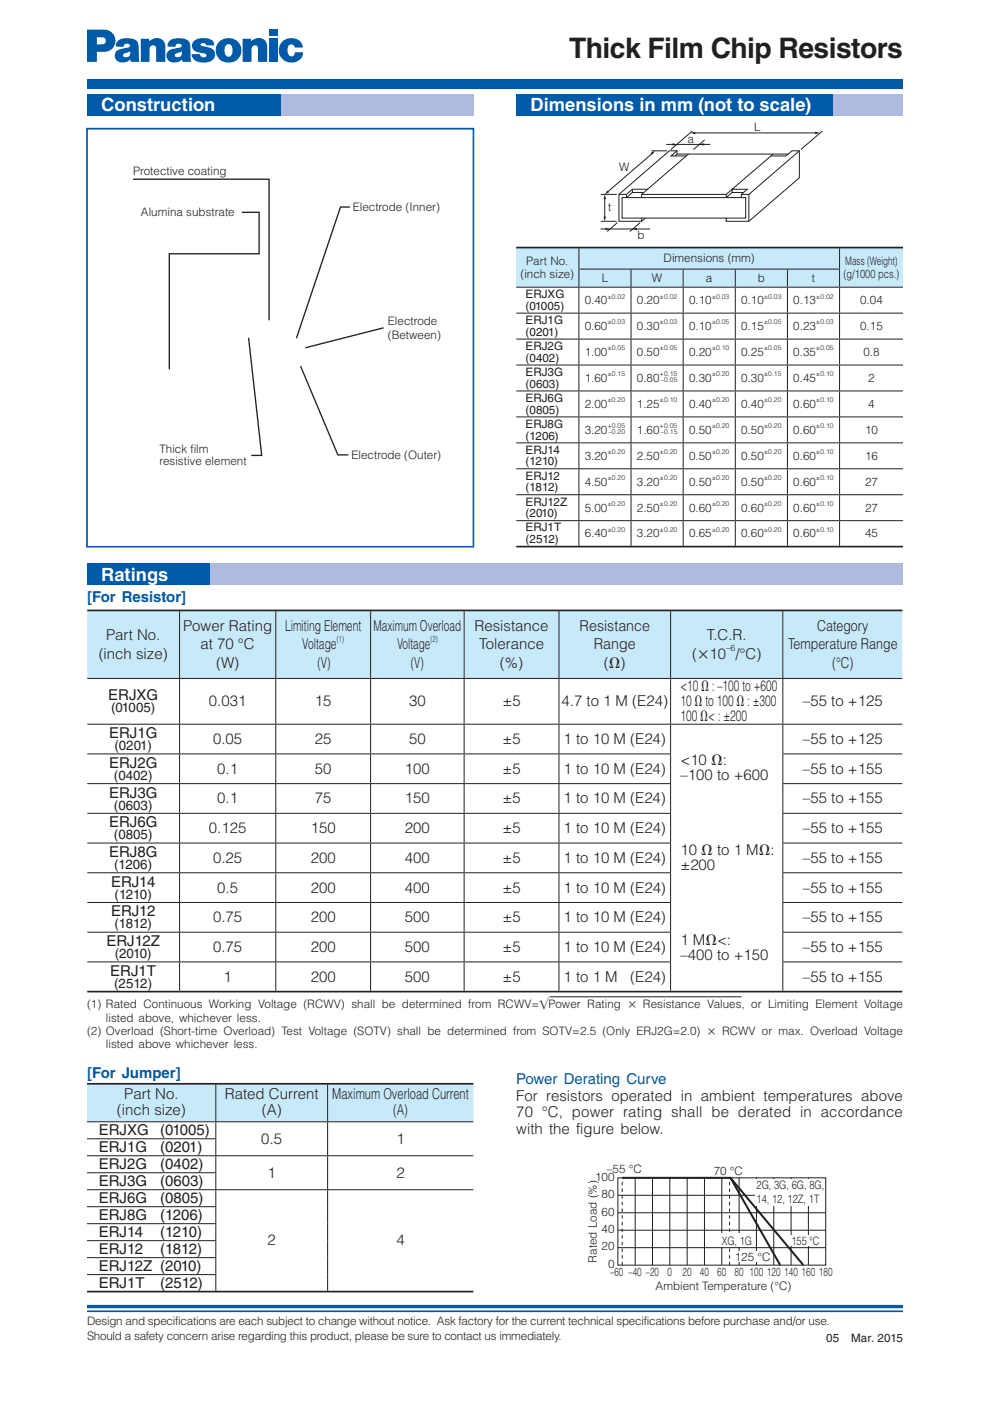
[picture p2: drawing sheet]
<svg xmlns="http://www.w3.org/2000/svg" width="210mm" height="297mm" viewBox="0 0 210 297" stroke-linecap="round" stroke-linejoin="round" font-family="sans-serif">
<defs><g id="words">
<text font-size="6" fill="#231f20" x="120.7" y="12.3">Thick Film Chip Resistors</text>
<g font-size="3.9" fill="#fff">
<text x="21.5" y="23.6">Construction</text>
<text x="112.5" y="23.6">Dimensions in mm (not to scale)</text>
<text x="21.5" y="123.1">Ratings</text>
</g>
<g font-size="3.2" fill="#005aaa">
<text x="18.5" y="127.7">[For Resistor]</text>
<text x="18.5" y="228.5">[For Jumper]</text>
<text x="109.4" y="229.8">Power Derating Curve</text>
</g>
<g font-size="3.2" fill="#231f20">
<text x="22.5" y="135.7">Part No.</text>
<text x="38.8" y="133.8">Power Rating</text>
<text x="42.5" y="137.7">at 70 °C</text>
<text x="60.4" y="133.8">Limiting Element</text>
<text x="64.1" y="137.7">Voltage</text>
<text x="79.2" y="133.8">Maximum Overload</text>
<text x="84.2" y="137.7">Voltage</text>
<text x="100.6" y="133.8">Resistance</text>
<text x="101.6" y="137.7">Tolerance</text>
<text x="122.9" y="133.8">Resistance</text>
<text x="125.9" y="137.7">Range</text>
<text x="149.8" y="135.7">T.C.R.</text>
<text x="167.1" y="137.7">Temperature Range</text>
<text x="173.3" y="133.8">Category</text>
<text x="20.9" y="139.6">(inch size)</text>
<text x="45.8" y="141.6">(W)</text>
<text x="67.3" y="141.6">(V)</text>
<text x="87.1" y="141.6">(V)</text>
<text x="106" y="141.6">(%)</text>
<text x="128.1" y="141.6">(Ω)</text>
<text x="146.7" y="139.6">(×10 /°C)</text>
<text x="176.4" y="141.6">(°C)</text>
<text x="22.9" y="148.5">ERJXG</text>
<text x="44.3" y="149.7">0.031</text>
<text x="66.8" y="149.7">15</text>
<text x="86.7" y="149.7">30</text>
<text x="106.5" y="149.7">±5</text>
<text x="119.1" y="149.7">4.7 to 1 M (E24)</text>
<text x="144.3" y="146.6">&lt;10 Ω : –100 to +600</text>
<text x="144.3" y="149.7">10 Ω to 100 Ω : ±300</text>
<text x="170.2" y="149.7">–55 to +125</text>
<text x="144.3" y="152.9">100 Ω&lt; : ±200</text>
<text x="23.1" y="156.5">ERJ1G</text>
<text x="45.2" y="157.7">0.05</text>
<text x="66.8" y="157.7">25</text>
<text x="86.7" y="157.7">50</text>
<text x="106.5" y="157.7">±5</text>
<text x="119.5" y="157.7">1 to 10 M (E24)</text>
<text x="170.2" y="157.7">–55 to +125</text>
<text x="23.1" y="162.8">ERJ2G</text>
<text x="46.1" y="164">0.1</text>
<text x="66.8" y="164">50</text>
<text x="85.8" y="164">100</text>
<text x="106.5" y="164">±5</text>
<text x="119.5" y="164">1 to 10 M (E24)</text>
<text x="144.3" y="162.3">&lt;10 Ω:</text>
<text x="144.3" y="165.4">–100 to +600</text>
<text x="170.2" y="164">–55 to +155</text>
<text x="23.1" y="169.1">ERJ3G</text>
<text x="46.1" y="170.3">0.1</text>
<text x="66.8" y="170.3">75</text>
<text x="85.8" y="170.3">150</text>
<text x="106.5" y="170.3">±5</text>
<text x="119.5" y="170.3">1 to 10 M (E24)</text>
<text x="170.2" y="170.3">–55 to +155</text>
<text x="23.1" y="175.4">ERJ6G</text>
<text x="44.3" y="176.6">0.125</text>
<text x="65.9" y="176.6">150</text>
<text x="85.8" y="176.6">200</text>
<text x="106.5" y="176.6">±5</text>
<text x="119.5" y="176.6">1 to 10 M (E24)</text>
<text x="170.2" y="176.6">–55 to +155</text>
<text x="23.1" y="181.7">ERJ8G</text>
<text x="45.2" y="182.9">0.25</text>
<text x="65.9" y="182.9">200</text>
<text x="85.8" y="182.9">400</text>
<text x="106.5" y="182.9">±5</text>
<text x="119.5" y="182.9">1 to 10 M (E24)</text>
<text x="144.3" y="184.5">±200</text>
<text x="144.3" y="181.3">10 Ω to 1 MΩ:</text>
<text x="170.2" y="182.9">–55 to +155</text>
<text x="23.5" y="188">ERJ14</text>
<text x="46.1" y="189.2">0.5</text>
<text x="65.9" y="189.2">200</text>
<text x="85.8" y="189.2">400</text>
<text x="106.5" y="189.2">±5</text>
<text x="119.5" y="189.2">1 to 10 M (E24)</text>
<text x="170.2" y="189.2">–55 to +155</text>
<text x="23.5" y="194.3">ERJ12</text>
<text x="45.2" y="195.5">0.75</text>
<text x="65.9" y="195.5">200</text>
<text x="85.8" y="195.5">500</text>
<text x="106.5" y="195.5">±5</text>
<text x="119.5" y="195.5">1 to 10 M (E24)</text>
<text x="170.2" y="195.5">–55 to +155</text>
<text x="22.6" y="200.6">ERJ12Z</text>
<text x="45.2" y="201.8">0.75</text>
<text x="65.9" y="201.8">200</text>
<text x="85.8" y="201.8">500</text>
<text x="106.5" y="201.8">±5</text>
<text x="119.5" y="201.8">1 to 10 M (E24)</text>
<text x="144.3" y="200.4">1 MΩ&lt;:</text>
<text x="144.3" y="203.5">–400 to +150</text>
<text x="170.2" y="201.8">–55 to +155</text>
<text x="23.4" y="206.9">ERJ1T</text>
<text x="47.4" y="208.1">1</text>
<text x="65.9" y="208.1">200</text>
<text x="85.8" y="208.1">500</text>
<text x="106.5" y="208.1">±5</text>
<text x="119.5" y="208.1">1 to 1 M</text>
<text x="133.6" y="208.1">(E24)</text>
<text x="170.2" y="208.1">–55 to +155</text>
<text x="26.3" y="232.9">Part No.</text>
<text x="47.7" y="232.9">Rated Current</text>
<text x="70.4" y="232.9">Maximum Overload Current</text>
<text x="109.4" y="233.3">For resistors operated in ambient temperatures above</text>
<text x="24.8" y="236.4">(inch size)</text>
<text x="55.5" y="236.4">(A)</text>
<text x="83.4" y="236.4">(A)</text>
<text x="109.4" y="236.9">70 °C, power rating shall be derated in accordance</text>
<text x="20.9" y="240.7">ERJXG</text>
<text x="20.9" y="244.3">ERJ1G</text>
<text x="34" y="240.7">(01005)</text>
<text x="34" y="244.3">(0201)</text>
<text x="55.4" y="242.5">0.5</text>
<text x="84.1" y="242.5">1</text>
<text x="109.4" y="240.4">with the figure below.</text>
<text x="20.9" y="247.9">ERJ2G</text>
<text x="20.9" y="251.5">ERJ3G</text>
<text x="34" y="247.9">(0402)</text>
<text x="34" y="251.5">(0603)</text>
<text x="56.7" y="249.7">1</text>
<text x="84.1" y="249.7">2</text>
<text x="20.9" y="255.1">ERJ6G</text>
<text x="34" y="255.1">(0805)</text>
<text x="20.9" y="258.7">ERJ8G</text>
<text x="20.9" y="262.3">ERJ14</text>
<text x="34" y="258.7">(1206)</text>
<text x="34" y="262.3">(1210)</text>
<text x="20.9" y="265.9">ERJ12</text>
<text x="20.9" y="269.5">ERJ12Z (2010)</text>
<text x="34" y="265.9">(1812)</text>
<text x="56.7" y="264">2</text>
<text x="84.1" y="264">4</text>
<text x="20.9" y="273">ERJ1T</text>
<text x="34" y="273">(2512)</text>
</g>
<g font-size="2.8" fill="#231f20">
<text x="23.6" y="151">(01005)</text>
<text x="24.3" y="159">(0201)</text>
<text x="24.2" y="165.3">(0402)</text>
<text x="24.2" y="171.6">(0603)</text>
<text x="24.2" y="177.9">(0805)</text>
<text x="24.2" y="184.2">(1206)</text>
<text x="24.3" y="190.5">(1210)</text>
<text x="24.3" y="196.8">(1812)</text>
<text x="24.3" y="203.1">(2010)</text>
<text x="24.2" y="209.4">(2512)</text>
</g>
<g font-size="2.5" fill="#231f20">
<text x="159.9" y="27.8">L</text>
<text x="145.7" y="30.3">a</text>
<text x="28.2" y="37.2">Protective coating</text>
<text x="131.3" y="36.2">W</text>
<text x="29.9" y="45.7">Alumina substrate</text>
<text x="74.8" y="44.8">Electrode (Inner)</text>
<text x="128.9" y="44.8">t</text>
<text x="135.1" y="50.7">b</text>
<text x="110.4" y="59">(inch size)</text>
<text x="111.6" y="56.1">Part No.</text>
<text x="127.6" y="59.8">L</text>
<text x="138.2" y="59.8">W</text>
<text x="140.7" y="55.6">Dimensions (mm)</text>
<text x="149.7" y="59.8">a</text>
<text x="160.7" y="59.8">b</text>
<text x="172.1" y="59.8">t</text>
<text x="178.8" y="58.9">(g/1000 pcs.)</text>
<text x="179.2" y="56.2">Mass (Weight)</text>
<text x="111.5" y="65.7">(01005)</text>
<text x="111.5" y="63.2">ERJXG</text>
<text x="124" y="64.5">0.40</text>
<text x="135" y="64.5">0.20</text>
<text x="146.1" y="64.5">0.10</text>
<text x="157.1" y="64.5">0.10</text>
<text x="168.2" y="64.5">0.13</text>
<text x="182.4" y="64.5">0.04</text>
<text x="82.2" y="69">Electrode</text>
<text x="82.2" y="72">(Between)</text>
<text x="111.5" y="68.7">ERJ1G</text>
<text x="111.5" y="71.2">(0201)</text>
<text x="124" y="70">0.60</text>
<text x="135" y="70">0.30</text>
<text x="146.1" y="70">0.10</text>
<text x="157.1" y="70">0.15</text>
<text x="168.2" y="70">0.23</text>
<text x="182.4" y="70">0.15</text>
<text x="111.5" y="74.2">ERJ2G</text>
<text x="111.5" y="76.7">(0402)</text>
<text x="124" y="75.5">1.00</text>
<text x="135" y="75.5">0.50</text>
<text x="146.1" y="75.5">0.20</text>
<text x="157.1" y="75.5">0.25</text>
<text x="168.2" y="75.5">0.35</text>
<text x="183.1" y="75.5">0.8</text>
<text x="111.5" y="79.7">ERJ3G</text>
<text x="111.5" y="82.2">(0603)</text>
<text x="124" y="81">1.60</text>
<text x="135" y="81">0.80</text>
<text x="146.1" y="81">0.30</text>
<text x="157.1" y="81">0.30</text>
<text x="168.2" y="81">0.45</text>
<text x="184.1" y="81">2</text>
<text x="111.5" y="85.2">ERJ6G</text>
<text x="111.5" y="87.7">(0805)</text>
<text x="124" y="86.5">2.00</text>
<text x="135" y="86.5">1.25</text>
<text x="146.1" y="86.5">0.40</text>
<text x="157.1" y="86.5">0.40</text>
<text x="168.2" y="86.5">0.60</text>
<text x="184.1" y="86.5">4</text>
<text x="111.5" y="90.7">ERJ8G</text>
<text x="111.5" y="93.2">(1206)</text>
<text x="124" y="92">3.20</text>
<text x="135" y="92">1.60</text>
<text x="146.1" y="92">0.50</text>
<text x="157.1" y="92">0.50</text>
<text x="168.2" y="92">0.60</text>
<text x="183.4" y="92">10</text>
<text x="33.8" y="96.1">Thick f</text>
<text x="33.8" y="98.5">resistive element</text>
<text x="40.4" y="96.1">ilm</text>
<text x="74.5" y="97.4">Electrode (Outer)</text>
<text x="111.5" y="96.2">ERJ14</text>
<text x="111.5" y="101.7">ERJ12</text>
<text x="111.5" y="98.7">(1210)</text>
<text x="124" y="97.5">3.20</text>
<text x="135" y="97.5">2.50</text>
<text x="146.1" y="97.5">0.50</text>
<text x="157.1" y="97.5">0.50</text>
<text x="168.2" y="97.5">0.60</text>
<text x="183.4" y="97.5">16</text>
<text x="111.5" y="107.2">ERJ12Z</text>
<text x="111.5" y="104.2">(1812)</text>
<text x="124" y="103">4.50</text>
<text x="135" y="103">3.20</text>
<text x="146.1" y="103">0.50</text>
<text x="157.1" y="103">0.50</text>
<text x="168.2" y="103">0.60</text>
<text x="183.4" y="103">27</text>
<text x="111.5" y="112.7">ERJ1T</text>
<text x="111.5" y="109.7">(2010)</text>
<text x="124" y="108.5">5.00</text>
<text x="124" y="113.9">6.40</text>
<text x="135" y="108.5">2.50</text>
<text x="135" y="113.9">3.20</text>
<text x="146.1" y="108.5">0.60</text>
<text x="146.1" y="113.9">0.65</text>
<text x="157.1" y="108.5">0.60</text>
<text x="157.1" y="113.9">0.60</text>
<text x="168.2" y="108.5">0.60</text>
<text x="168.2" y="113.9">0.60</text>
<text x="183.4" y="108.5">27</text>
<text x="183.4" y="113.9">45</text>
<text x="111.5" y="115.1">(2512)</text>
<text x="18.5" y="213.8">(1) Rated Continuous Working Voltage (RCWV) shall be determined from RCWV=√Power Rating × Resistance Values, or Limiting Element Voltage</text>
<text x="18.5" y="219.4">(2) Overload (Short-time Overload) Test Voltage (SOTV) shall be determined from SOTV=2.5 (Only ERJ2G=2.0) × RCWV or max. Overload Voltage</text>
<text x="22.5" y="216.6">listed above, whichever less.</text>
<text x="22.5" y="222.2">listed above whichever less.</text>
<text x="126.2" y="250.3">100</text>
<text x="128.7" y="248.7">–55 °C</text>
<text x="151.3" y="249.1">70 °C</text>
<text x="127.6" y="257.7">60</text>
<text x="127.6" y="254">80</text>
<text x="160.4" y="252.2">2G, 3G, 6G, 8G,</text>
<text x="160.4" y="255.1">14, 12, 12Z, 1T</text>
<text x="127.6" y="261.4">40</text>
<text x="153" y="263.9">XG, 1G</text>
<text x="167.8" y="263.9">155</text>
<text x="171.7" y="263.9">°</text>
<text x="172.3" y="263.9">C</text>
<text x="126.5" y="267.7" transform="rotate(-90 126.5 267.7)">Rated Load (%)</text>
<text x="127.6" y="265.1">20</text>
<text x="128.9" y="268.8">0</text>
<text x="155.8" y="267.3">125 °C</text>
<text x="129.4" y="270.6">–60 –40 –20</text>
<text x="139" y="273.5">Ambient Temperature (°C)</text>
<text x="141.5" y="270.6">0</text>
<text x="144.7" y="270.6">20</text>
<text x="148.4" y="270.6">40</text>
<text x="152.1" y="270.6">60</text>
<text x="155.7" y="270.6">80 100 120 140 160</text>
<text x="173.6" y="270.6">180</text>
<text x="18.5" y="280.9">Design and specifications are each subject to change without notice. Ask factory for the current technical specifications before purchase and/or use.</text>
<text x="18.5" y="284.1">Should a safety concern arise regarding this product, please be sure to contact us immediately.</text>
<text x="175.1" y="284.6">05</text>
<text x="180.4" y="284.6">Mar. 2015</text>
</g>
<g font-size="1.9" fill="#231f20">
<text x="71.4" y="136.2">(1)</text>
<text x="91.3" y="136.2">(2)</text>
<text x="154" y="138.1">–6</text>
</g>
<g font-size="1.4" fill="#231f20">
<text x="128.8" y="63.3">±0.02</text>
<text x="139.8" y="63.3">±0.02</text>
<text x="150.9" y="63.3">±0.03</text>
<text x="162" y="63.3">±0.03</text>
<text x="173" y="63.3">±0.02</text>
<text x="128.8" y="68.8">±0.03</text>
<text x="139.8" y="68.8">±0.03</text>
<text x="150.9" y="68.8">±0.05</text>
<text x="162" y="68.8">±0.05</text>
<text x="173" y="68.8">±0.03</text>
<text x="128.8" y="74.3">±0.05</text>
<text x="139.8" y="74.3">±0.05</text>
<text x="150.9" y="74.3">±0.10</text>
<text x="162" y="74.3">±0.05</text>
<text x="173" y="74.3">±0.05</text>
<text x="128.8" y="79.8">±0.15</text>
<text x="139.8" y="79.8">+0.15</text>
<text x="140.1" y="81.1">–0.05</text>
<text x="150.9" y="79.8">±0.20</text>
<text x="162" y="79.8">±0.15</text>
<text x="173" y="79.8">±0.10</text>
<text x="128.8" y="85.3">±0.20</text>
<text x="139.8" y="85.3">±0.10</text>
<text x="150.9" y="85.3">±0.20</text>
<text x="162" y="85.3">±0.20</text>
<text x="173" y="85.3">±0.10</text>
<text x="128.8" y="90.8">+0.05</text>
<text x="129" y="92.1">–0.20</text>
<text x="139.8" y="90.8">+0.05</text>
<text x="140.1" y="92.1">–0.15</text>
<text x="150.9" y="90.8">±0.20</text>
<text x="162" y="90.8">±0.20</text>
<text x="173" y="90.8">±0.10</text>
<text x="128.8" y="96.3">±0.20</text>
<text x="128.8" y="101.8">±0.20</text>
<text x="139.8" y="96.3">±0.20</text>
<text x="139.8" y="101.8">±0.20</text>
<text x="150.9" y="96.3">±0.20</text>
<text x="150.9" y="101.8">±0.20</text>
<text x="162" y="96.3">±0.20</text>
<text x="162" y="101.8">±0.20</text>
<text x="173" y="96.3">±0.10</text>
<text x="173" y="101.8">±0.10</text>
<text x="128.8" y="107.3">±0.20</text>
<text x="139.8" y="107.3">±0.20</text>
<text x="150.9" y="107.3">±0.20</text>
<text x="162" y="107.3">±0.20</text>
<text x="173" y="107.3">±0.10</text>
<text x="128.8" y="112.8">±0.20</text>
<text x="139.8" y="112.8">±0.20</text>
<text x="150.9" y="112.8">±0.20</text>
<text x="162" y="112.8">±0.20</text>
<text x="173" y="112.8">±0.10</text>
</g>
</g></defs>
<path d="M18.5 277h173" fill="none" stroke="#005aaa" stroke-width=".71" stroke-linecap="butt"/>
<path d="M18.5 278h173" fill="none" stroke="#005aaa" stroke-width=".35"/>
<g fill="#005aaa">
<path d="M18.5 16.8h173v2h-173z"/>
<path d="M24.9 8.7a3.6 3.6 0 0 1 4.2 .1 11.7 11.7 0 0 1 .4 3.9l.1 .4h-1.8l-.3-1.3 .1-.9-.4 .2a.93 .93 0 0 0-1.1 .8 .85 .85 0 0 0 1.4-.1l.1 .8a1.89 1.89 0 0 1-3.3-.7 1.91 1.91 0 0 1 2.2-1.7h.2a.52 .52 0 0 0 .7-.2 .52 .52 0 0 0 0-.6 .71 .71 0 0 0-.8-.1 .71 .71 0 0 0-.4 .6h-1.6v-.6z"/>
<path d="M35.9 8.7a3.6 3.6 0 0 1 4.1 .1 11.8 11.8 0 0 1 .4 3.9l.2 .4h-1.8l-.4-1.3 .2-.9-.5 .2a.93 .93 0 0 0-1 .8 .85 .85 0 0 0 1.3-.1l.2 .8a1.89 1.89 0 0 1-3.3-.7 1.91 1.91 0 0 1 2.2-1.7h.2a.52 .52 0 0 0 .6-.2 .52 .52 0 0 0 0-.6 .71 .71 0 0 0-.7-.1 .71 .71 0 0 0-.4 .6h-1.6v-.6z"/>
<path d="M46.5 8.8a2.69 2.69 0 0 1 3.9 0 2.69 2.69 0 0 1-.2 3.9l-1.1-1.1a1.63 1.63 0 0 0-.5-2.2 1.33 1.33 0 0 0-.9 1.9 .77 .77 0 0 0 .6 .7 .77 .77 0 0 0 .8-.4l1.1 1.1a2.69 2.69 0 0 1-3.7-.2 2.69 2.69 0 0 1 0-3.7z"/>
<path d="M18.5 6.3h3.3a2.38 2.38 0 0 1 2.7 2.4 2.38 2.38 0 0 1-2.7 2.3h-1.3v-1.6h.8a.78 .78 0 0 0 1.1-.5 .78 .78 0 0 0-.7-1h-1.2v5.2h-2z"/>
<path d="M41 8.8a3.3 3.3 0 0 1 4.2 .1l.2 .7h-1.7a.6 .6 0 0 0-.6-.5 .6 .6 0 0 0-.6 .5l1.4 .4a1.63 1.63 0 0 1 1.7 1.6 1.63 1.63 0 0 1-1.7 1.6 2.77 2.77 0 0 1-3.2-1.2l-.1-.5h1.8a.68 .68 0 0 0 .6 .7 .68 .68 0 0 0 .8-.6l-.3-.2-.9-.2a1.69 1.69 0 0 1-1.9-1.8z"/>
<path d="M29.8 8.2h1.8v.5a1.91 1.91 0 0 1 2.2-.6 1.91 1.91 0 0 1 1.3 1.9v3.1h-2v-2.8a.7 .7 0 0 0-.7-.7 .7 .7 0 0 0-.7 .8v2.7h-1.9z"/>
<path d="M51.4 8.2h1.8v.5a1.91 1.91 0 0 1 2.2-.6 1.91 1.91 0 0 1 1.3 1.9v3.1h-2v-2.8a.7 .7 0 0 0-.7-.7 .7 .7 0 0 0-.7 .8v2.7h-1.9z"/>
<path d="M57 8.2h1.9v4.9h-1.9z"/>
<path d="M57 6.3h1.9v1.3h-1.9z"/>
<path d="M59.9 8.8a2.5 2.5 0 0 1 2.5-.7 2.5 2.5 0 0 1 1.8 2h-1.7a.77 .77 0 0 0-.9-.7 .77 .77 0 0 0-.6 .9 1.21 1.21 0 0 0 .9 1.7l.5-.4 .1-.5h1.8a2.49 2.49 0 0 1-3.8 1.8 2.62 2.62 0 0 1-.6-4.1z"/>
</g>
<path d="M18.4 27.3h82v88.6h-82z" fill="none" stroke="#005aaa" stroke-width=".35"/>
<path d="M28.2 38h28.8v29.9M51.3 45h3.6v8.8h-19v24.5M74.2 43.9h-2l-9.4 27.8M52.7 71.6l2.8 25h-2.2M63.7 77.6l7.9 18.8h2.3M81.3 69.5l-16.6 4.2" fill="none" stroke="#231f20" stroke-width=".28"/>
<g fill="none" stroke="#231f20" stroke-width=".21">
<path d="M131 249.7h44.1v18.5h-44.1zM131 253.4h44.1M131 257.1h44.1M134.7 249.7v18.5M138.3 249.7v18.5M142 249.7v18.5M145.7 249.7v18.5M149.4 249.7v18.5M153 249.7v18.5M156.7 249.7v18.5M160.4 249.7v18.5M164.1 249.7v18.5"/>
<path d="M167.7 249.7v18.5M171.4 249.7v18.5M131 260.8h44.1M131 264.5h44.1"/>
</g>
<path d="M131.9 249.7h23l15.4 18.5" fill="none" stroke="#231f20" stroke-width=".42"/>
<path d="M131.9 268.2v-18.5" fill="none" stroke="#231f20" stroke-width=".21" stroke-dasharray=".7 .7" stroke-linecap="butt"/>
<path d="M167.5 261.9h4.2v2.3h-4.2z" fill="#fff"/>
<path d="M154.7 268.2v-18.5" fill="none" stroke="#231f20" stroke-width=".21" stroke-dasharray=".7 .7" stroke-linecap="butt"/>
<path d="M154.9 249.7l10.5 18.5" fill="none" stroke="#231f20" stroke-width=".42"/>
<g fill="#fff">
<path d="M160.1 250h14.7v5.6h-14.7z"/>
<path d="M152.7 261.5h7v2.7h-7z"/>
<path d="M156 265.2h4.6v2.3h-4.6z"/>
</g>
<g fill="none" stroke="#231f20" stroke-width=".21">
<path d="M138.1 32h3.4M138.4 32.4l-9.7 8.4M141.3 30.6h9.3M143.1 33.1l.4-.4v-.7h-1.6l-10.7 9.2v5.7h4.8l.8-.7M143.5 32l-1.2 1.1h3.2M143.5 32.7h2.5M146.8 27.8l-4.6 3.9M146.9 28.2h26.5M149.4 29.7l-2.4 2M163.9 32.7h3.2M163.9 32.7h-17.9l-10 8.5v.7h18l1.2-1.1M163.9 32.7l-.5 .4"/>
<path d="M169.5 32l-10.7 9.2M174.4 27.8l-4.6 3.9M127.3 48.5h10.6M127.4 41.2h3.4M127.4 46.9h3.4M128.2 41.9v4.4M130.9 47.2l-2.2 1.9M132.8 41.9h3.2M132.8 41.2v.7M134.1 40.1v.7M135.7 47.2l-2.2 1.9M136 46.2h18"/>
<path d="M136.5 40.8h-2.4l-1.3 1.1h-.9v4.3h4.1v.7M137.3 40.1h-3.2l-1.3 1.1h-1.6M153.9 41.9h3.3M154 41.2v.7M157.2 41.2h1.6v5.7M157.7 40.8h-2.5v-.7l8.2-7h3.2l1.3-1.1h1.6v5.7l-10.7 9.2h-4.8v-.7h4.1v-4.3h-.9v-.7l1.2-1.1h-3.2l-1.2 1.1h-18"/>
</g>
<g fill="#231f20">
<path d="M142.6 30.4l1 .2-1 .3z"/>
<path d="M148.3 30.6l1-.2v.5z"/>
<path d="M128.3 48.3l1 .2-1 .3z"/>
<path d="M134 48.5l1-.2v.5z"/>
<path d="M128 45.9h.5l-.3 1z"/>
<path d="M128.2 41.2l.3 1h-.5z"/>
<path d="M128.8 40.4l.3 .4-.9 .4z"/>
<path d="M138 32.4l.9-.5-.6 .9z"/>
<path d="M172.8 27.9l1 .3-1 .2z"/>
<path d="M146.4 28.2l1-.3v.5z"/>
</g>
<path d="M18.5 119.5h173v4.5h-173z" fill="#aebadf"/>
<path d="M18.5 119.5h26v4.5h-26z" fill="#005aaa"/>
<path d="M109.5 52.5h13.2v8.4h-13.2zM122.7 52.5h55.3v4.5h-55.3zM178 52.5h13.5v8.4h-13.5zM122.7 57h11.1v3.9h-11.1zM133.8 57h11v3.9h-11zM144.8 57h11.1v3.9h-11.1zM155.9 57h11.1v3.9h-11.1zM167 57h11v3.9h-11z" fill="#c7eafb"/>
<path d="M109.5 52.5h82M109.5 115.9h82" fill="none" stroke="#231f20" stroke-width=".35"/>
<g fill="none" stroke="#231f20" stroke-width=".21">
<path d="M122.6 57h55.5M122.7 52.7v4.3M122.7 57.1v3.7M133.8 57.1v3.7M144.8 57.1v3.7M155.9 57.1v3.7M167 57.1v3.7M178 52.7v4.3M178 57.1v3.7M109.5 60.9h82M109.5 66.4h82M109.5 71.9h82"/>
<path d="M109.5 77.4h82M122.7 61v5.3M122.7 66.5v5.3M122.7 72v5.3M122.7 77.5v5.3M133.8 61v5.3M133.8 66.5v5.3M133.8 72v5.3M133.8 77.5v5.3M144.8 61v5.3M144.8 66.5v5.3M144.8 72v5.3"/>
<path d="M144.8 77.5v5.3M155.9 61v5.3M155.9 66.5v5.3M155.9 72v5.3M155.9 77.5v5.3M167 61v5.3M167 66.5v5.3M167 72v5.3M167 77.5v5.3M178 61v5.3M178 66.5v5.3M178 72v5.3"/>
<path d="M178 77.5v5.3M109.5 82.9h82M109.5 88.4h82M109.5 93.9h82M109.5 99.4h82M122.7 83v5.3M122.7 88.5v5.3M122.7 94v5.3M122.7 99.5v5.3M133.8 83v5.3M133.8 88.5v5.3M133.8 94v5.3"/>
<path d="M133.8 99.5v5.3M144.8 83v5.3M144.8 88.5v5.3M144.8 94v5.3M144.8 99.5v5.3M155.9 83v5.3M155.9 88.5v5.3M155.9 94v5.3M155.9 99.5v5.3M167 83v5.3M167 88.5v5.3M167 94v5.3"/>
<path d="M167 99.5v5.3M178 83v5.3M178 88.5v5.3M178 94v5.3M178 99.5v5.3M109.5 104.9h82M109.5 110.4h82M122.7 105v5.3M122.7 110.5v5.2M133.8 105v5.3M133.8 110.5v5.2M144.8 105v5.3"/>
<path d="M144.8 110.5v5.2M155.9 105v5.3M155.9 110.5v5.2M167 105v5.3M167 110.5v5.2M178 105v5.3M178 110.5v5.2"/>
</g>
<path d="M18.5 129.4h19.6v14.4h-19.6zM38.1 129.4h20.4v14.4h-20.4zM58.5 129.4h20.1v14.4h-20.1zM78.6 129.4h19.8v14.4h-19.8zM98.4 129.4h20.1v14.4h-20.1zM118.5 129.4h23.7v14.4h-23.7zM142.2 129.4h23.8v14.4h-23.8zM166 129.4h25.3v14.4h-25.3z" fill="#c7eafb"/>
<path d="M18.5 129.4h172.8M18.5 210.2h172.8" fill="none" stroke="#231f20" stroke-width=".35"/>
<g fill="none" stroke="#231f20" stroke-width=".21">
<path d="M38.1 129.6v14.2M58.5 129.6v14.2M78.6 129.6v14.2M98.4 129.6v14.2M118.5 129.6v14.2M142.2 129.6v14.2M166 129.6v14.2M38.1 143.9v9.6M38.1 153.6v6.2M38.1 159.9v6.2M58.5 159.9v6.2M58.5 153.6v6.2"/>
<path d="M58.5 143.9v9.6M78.6 159.9v6.2M78.6 153.6v6.2M78.6 143.9v9.6M98.4 159.9v6.2M98.4 153.6v6.2M98.4 143.9v9.6M118.5 159.9v6.2M118.5 153.6v6.2M118.5 143.9v9.6M142.2 159.9v6.2M142.2 153.6v6.2"/>
<path d="M142.2 143.9v9.6M142.3 159.8h-123.8M165.9 159.8h25.4M166 159.9v6.2M166 153.6v6.2M166 143.9v9.6M191.3 153.5h-172.8M191.3 143.8h-172.8M38.1 166.2v6.2M38.1 172.5v6.2M38.1 178.8v6.2M58.5 178.8v6.2"/>
<path d="M58.5 172.5v6.2M58.5 166.2v6.2M78.6 178.8v6.2M78.6 172.5v6.2M78.6 166.2v6.2M98.4 178.8v6.2M98.4 172.5v6.2M98.4 166.2v6.2M118.5 178.8v6.2M118.5 172.5v6.2M118.5 166.2v6.2M142.2 178.8v6.2"/>
<path d="M142.2 172.5v6.2M142.2 166.2v6.2M142.3 178.7h-123.8M142.3 172.4h-123.8M142.3 166.1h-123.8M165.9 178.7h25.4M165.9 172.4h25.4M165.9 166.1h25.4M166 178.8v6.2M166 172.5v6.2M166 166.2v6.2M38.1 185.1v6.2"/>
<path d="M38.1 191.4v6.2M38.1 197.7v6.2M58.5 197.7v6.2M58.5 191.4v6.2M58.5 185.1v6.2M78.6 197.7v6.2M78.6 191.4v6.2M78.6 185.1v6.2M98.4 197.7v6.2M98.4 191.4v6.2M98.4 185.1v6.2M118.5 197.7v6.2"/>
<path d="M118.5 191.4v6.2M118.5 185.1v6.2M142.2 197.7v6.2M142.2 191.4v6.2M142.2 185.1v6.2M142.3 197.6h-123.8M142.3 191.3h-123.8M142.3 185h-123.8M165.9 197.6h25.4M165.9 191.3h25.4M165.9 185h25.4M166 197.7v6.2"/>
<path d="M166 191.4v6.2M166 185.1v6.2M38.1 204v6.1M58.5 204v6.1M78.6 204v6.1M98.4 204v6.1M118.5 204v6.1M142.2 204v6.1M142.3 203.9h-123.8M165.9 203.9h25.4M166 204v6.1"/>
</g>
<path d="M18.4 229.8h27.4v8h-27.4zM45.8 229.8h23.7v8h-23.7zM69.5 229.8h30.9v8h-30.9z" fill="#c7eafb"/>
<path d="M18.4 229.8h82M18.4 273.8h82" fill="none" stroke="#231f20" stroke-width=".35"/>
<g fill="none" stroke="#231f20" stroke-width=".21">
<path d="M116.5 211.3h40.7M18.4 237.8h82M45.8 230v7.8M45.8 237.9v3.5M69.5 230v7.8M69.5 237.9v7.1M18.4 245h82M18.4 252.2h82M18.4 241.4h27.4M18.4 248.6h27.4M18.4 255.8h27.4M18.4 259.4h27.4"/>
<path d="M45.8 241.5v3.5M45.8 245.1v3.5M45.8 248.7v3.5M45.8 252.3v3.5M45.8 255.9v3.5M45.8 259.5v3.5M69.5 245.1v7.1M69.5 252.3v21.4M18.4 263h27.4M18.4 266.6h27.4M18.4 270.2h27.4M45.8 263.1v3.5"/>
<path d="M45.8 266.7v3.5M45.8 270.3v3.4"/>
</g>
<g fill="#aebadf">
<path d="M18.5 20h82v4.5h-82z"/>
<path d="M109.5 20h82v4.5h-82z"/>
</g>
<g fill="#005aaa">
<path d="M18.5 20h41v4.5h-41z"/>
<path d="M109.5 20h67v4.5h-67z"/>
</g>
<use href="#words"/>
</svg>
